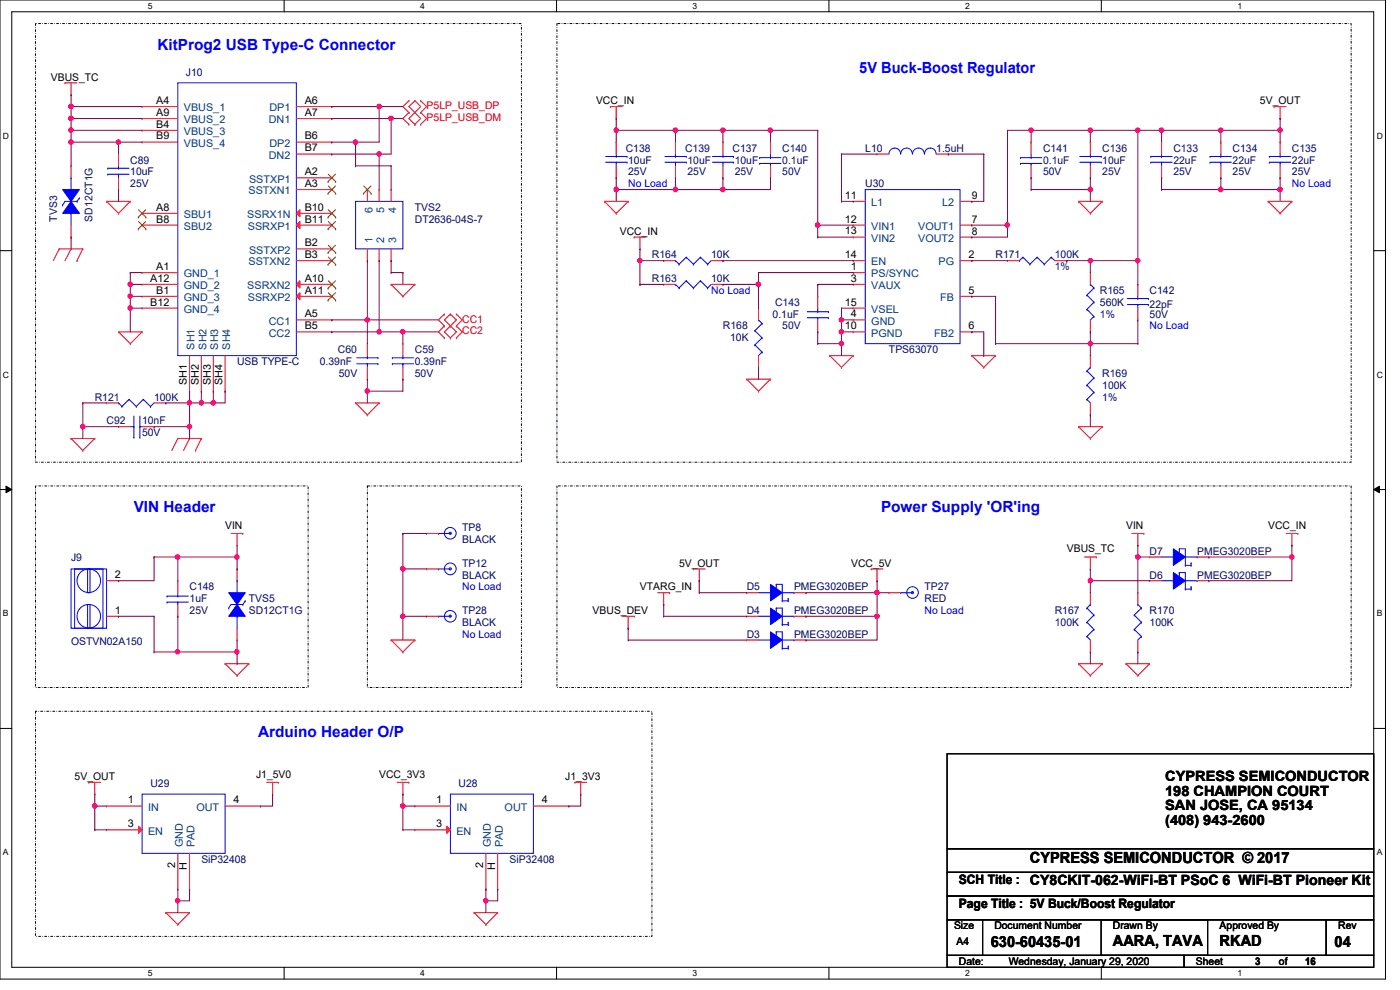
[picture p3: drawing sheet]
<svg xmlns="http://www.w3.org/2000/svg" width="297mm" height="210mm" viewBox="0 0 297 210" stroke-linecap="round" stroke-linejoin="round" font-family="sans-serif">
<defs><g id="words">
<g font-size="3.3" fill="#00f">
<text x="33.4" y="10.5">KitProg2 USB Type-C Connector</text>
<text x="182.3" y="15.6">5V Buck-Boost Regulator</text>
<text x="28.4" y="108.6">VIN Header</text>
<text x="186.9" y="108.6">Power Supply 'OR'ing</text>
<text x="54.7" y="156.4">Arduino Header O/P</text>
</g>
<g font-size="3.3">
<text x="218.5" y="183">CYPRESS SEMICONDUCTOR © 2017</text>
<text x="210.2" y="200.9">630-60435-01</text>
<text x="236.1" y="200.6">AARA, TAVA</text>
<text x="258.7" y="200.6">RKAD</text>
<text x="283.1" y="200.9">04</text>
</g>
<g font-size="3">
<text x="247.2" y="165.7">CYPRESS SEMICONDUCTOR</text>
<text x="247.2" y="168.8">198 CHAMPION COURT</text>
<text x="247.2" y="171.9">SAN JOSE, CA 95134</text>
<text x="247.2" y="175">(408) 943-2600</text>
</g>
<g font-size="2.8">
<text x="203.4" y="187.6">SCH Title : CY8CKIT-062-WiFi-BT PSoC 6 WiFi-BT Pioneer Kit</text>
<text x="203.4" y="192.7">Page Title : 5V Buck/Boost Regulator</text>
</g>
<g font-size="2.2">
<text x="10.8" y="17.1">VBUS_TC</text>
<text x="33.1" y="22.1">A4</text>
<text x="64.6" y="22.1">A6</text>
<text x="126.4" y="22.1">VCC_IN</text>
<text x="267.3" y="22.1">5V_OUT</text>
<text x="33.1" y="24.6">A9</text>
<text x="33.1" y="27.1">B4</text>
<text x="33.1" y="29.6">B9</text>
<text x="64.6" y="24.6">A7</text>
<text x="64.6" y="29.6">B6</text>
<text x="64.6" y="32.1">B7</text>
<text x="64.6" y="37.2">A2</text>
<text x="64.6" y="39.7">A3</text>
<text x="33.1" y="44.7">A8</text>
<text x="33.1" y="47.2">B8</text>
<text x="64.6" y="44.7">B10</text>
<text x="64.6" y="47.2">B11</text>
<text x="179.2" y="42.2">11</text>
<text x="179.2" y="47.2">12</text>
<text x="206.2" y="47.3">7</text>
<text x="206.2" y="42.2">9</text>
<text x="64.6" y="52.2">B2</text>
<text x="131.5" y="49.8">VCC_IN</text>
<text x="179.2" y="49.7">13</text>
<text x="206.2" y="49.8">8</text>
<text x="31.9" y="59.8">A12</text>
<text x="33.1" y="57.3">A1</text>
<text x="64.6" y="59.8">A10</text>
<text x="64.6" y="54.7">B3</text>
<text x="179.2" y="54.7">14</text>
<text x="180.5" y="57.3">1</text>
<text x="180.5" y="59.8">3</text>
<text x="205.4" y="54.7">2</text>
<text x="31.9" y="64.8">B12</text>
<text x="33.1" y="62.3">B1</text>
<text x="64.6" y="62.3">A11</text>
<text x="179.2" y="64.8">15</text>
<text x="205.4" y="62.3">5</text>
<text x="64.6" y="67.3">A5</text>
<text x="64.6" y="69.8">B5</text>
<text x="179.2" y="69.8">10</text>
<text x="180.5" y="67.3">4</text>
<text x="205.4" y="69.8">6</text>
<text x="39.7" y="81.7" transform="rotate(-90 39.7 81.7)">SH1</text>
<text x="42.2" y="81.7" transform="rotate(-90 42.2 81.7)">SH2</text>
<text x="44.7" y="81.7" transform="rotate(-90 44.7 81.7)">SH3</text>
<text x="47.2" y="81.7" transform="rotate(-90 47.2 81.7)">SH4</text>
<text x="47.8" y="112.1">VIN</text>
<text x="238.9" y="112.1">VIN</text>
<text x="269" y="112.1">VCC_IN</text>
<text x="226.3" y="117.2">VBUS_TC</text>
<text x="24.4" y="122.6">2</text>
<text x="135.8" y="125.2">VTARG_IN</text>
<text x="144.1" y="120.2">5V_OUT</text>
<text x="180.6" y="120.2">VCC_5V</text>
<text x="24.4" y="130.2">1</text>
<text x="125.7" y="130.3">VBUS_DEV</text>
<text x="15.8" y="165.5">5V_OUT</text>
<text x="54.3" y="165">J1_5V0</text>
<text x="80.4" y="165">VCC_3V3</text>
<text x="119.9" y="165.5">J1_3V3</text>
<text x="27.1" y="170.4">1</text>
<text x="49.5" y="170.4">4</text>
<text x="92.5" y="170.4">1</text>
<text x="114.9" y="170.4">4</text>
<text x="27.1" y="175.5">3</text>
<text x="92.5" y="175.5">3</text>
<text x="37.2" y="184.1" transform="rotate(-90 37.2 184.1)">2</text>
<text x="39.7" y="184.4" transform="rotate(-90 39.7 184.4)">H</text>
<text x="102.5" y="184.1" transform="rotate(-90 102.5 184.1)">2</text>
<text x="105" y="184.4" transform="rotate(-90 105 184.4)">H</text>
<text x="202.4" y="197.1">Size</text>
<text x="210.9" y="197.1">Document Number</text>
<text x="236.1" y="197.1">Drawn By</text>
<text x="258.7" y="197.1">Approved By</text>
<text x="283.9" y="197.1">Rev</text>
<text x="202.9" y="200.4">A4</text>
<text x="203.4" y="204.7">Date:</text>
<text x="214" y="204.7">Wednesday, January 29, 2020</text>
<text x="253.7" y="204.7">Sheet</text>
<text x="266.3" y="204.7">3</text>
<text x="271.3" y="204.7">of</text>
<text x="276.9" y="204.7">16</text>
</g>
<g font-size="2.2" fill="#000080">
<text x="39.5" y="16.1">J10</text>
<text x="27.6" y="34.7">C89</text>
<text x="132.8" y="32.2">C138</text>
<text x="133.3" y="34.7">10uF</text>
<text x="145.3" y="32.2">C139</text>
<text x="145.8" y="34.7">10uF</text>
<text x="155.4" y="32.2">C137</text>
<text x="155.9" y="34.7">10uF</text>
<text x="165.9" y="32.2">C140</text>
<text x="165.9" y="34.7">0.1uF</text>
<text x="183.6" y="32.2">L10</text>
<text x="198.6" y="32.2">1.5uH</text>
<text x="221.3" y="32.2">C141</text>
<text x="221.3" y="34.7">0.1uF</text>
<text x="233.8" y="32.2">C136</text>
<text x="233.8" y="34.7">10uF</text>
<text x="248.9" y="32.2">C133</text>
<text x="248.9" y="34.7">22uF</text>
<text x="261.5" y="32.2">C134</text>
<text x="261.5" y="34.7">22uF</text>
<text x="274.1" y="32.2">C135</text>
<text x="274.1" y="34.7">22uF</text>
<text x="27.6" y="37.2">10uF</text>
<text x="27.6" y="39.8">25V</text>
<text x="133.3" y="37.2">25V</text>
<text x="145.8" y="37.2">25V</text>
<text x="155.9" y="37.2">25V</text>
<text x="165.9" y="37.2">50V</text>
<text x="183.6" y="39.8">U30</text>
<text x="221.3" y="37.2">50V</text>
<text x="233.8" y="37.2">25V</text>
<text x="248.9" y="37.2">25V</text>
<text x="261.5" y="37.2">25V</text>
<text x="274.1" y="37.2">25V</text>
<text x="12.1" y="47" transform="rotate(-90 12.1 47)">TVS3</text>
<text x="19.6" y="47" transform="rotate(-90 19.6 47)">SD12CT1G</text>
<text x="88" y="44.7">TVS2</text>
<text x="88" y="47.3">DT2636-04S-7</text>
<text x="138.3" y="54.8">R164</text>
<text x="138.3" y="59.9">R163</text>
<text x="150.9" y="54.8">10K</text>
<text x="150.9" y="59.9">10K</text>
<text x="211.2" y="54.8">R171</text>
<text x="223.8" y="54.8">100K</text>
<text x="223.8" y="57.3">1%</text>
<text x="164.4" y="64.9">C143</text>
<text x="233.3" y="62.4">R165</text>
<text x="233.3" y="64.9">560K</text>
<text x="243.9" y="62.4">C142</text>
<text x="243.9" y="65.4">22pF</text>
<text x="153.4" y="69.9">R168</text>
<text x="163.9" y="67.4">0.1uF</text>
<text x="165.9" y="69.9">50V</text>
<text x="233.3" y="67.4">1%</text>
<text x="243.9" y="67.4">50V</text>
<text x="50.3" y="77.5">USB TYPE-C</text>
<text x="67.9" y="77.5">0.39nF</text>
<text x="71.7" y="74.9">C60</text>
<text x="88" y="74.9">C59</text>
<text x="88" y="77.5">0.39nF</text>
<text x="154.9" y="72.4">10K</text>
<text x="188.6" y="74.9">TPS63070</text>
<text x="71.9" y="80">50V</text>
<text x="88" y="80">50V</text>
<text x="233.8" y="80">R169</text>
<text x="233.8" y="82.5">100K</text>
<text x="20.1" y="85">R121</text>
<text x="32.7" y="85">100K</text>
<text x="233.8" y="85">1%</text>
<text x="22.6" y="90">C92</text>
<text x="30.1" y="90">10nF</text>
<text x="30.1" y="92.5">50V</text>
<text x="98" y="112.6">TP8</text>
<text x="15.1" y="119">J9</text>
<text x="98" y="115.2">BLACK</text>
<text x="243.9" y="117.7">D7</text>
<text x="254" y="117.7">PMEG3020BEP</text>
<text x="40.2" y="125.2">C148</text>
<text x="98" y="120.2">TP12</text>
<text x="98" y="122.7">BLACK</text>
<text x="158.4" y="125.2">D5</text>
<text x="168.4" y="125.2">PMEG3020BEP</text>
<text x="196.1" y="125.2">TP27</text>
<text x="243.9" y="122.7">D6</text>
<text x="254" y="122.7">PMEG3020BEP</text>
<text x="40.2" y="127.8">1uF</text>
<text x="40.2" y="130.3">25V</text>
<text x="52.8" y="127.8">TVS5</text>
<text x="52.8" y="130.3">SD12CT1G</text>
<text x="98" y="130.3">TP28</text>
<text x="158.4" y="130.3">D4</text>
<text x="168.4" y="130.3">PMEG3020BEP</text>
<text x="196.1" y="127.8">RED</text>
<text x="223.8" y="130.3">R167</text>
<text x="243.9" y="130.3">R170</text>
<text x="15.1" y="136.8">OSTVN02A150</text>
<text x="98" y="132.8">BLACK</text>
<text x="158.4" y="135.3">D3</text>
<text x="168.4" y="135.3">PMEG3020BEP</text>
<text x="223.8" y="132.8">100K</text>
<text x="243.9" y="132.8">100K</text>
<text x="31.9" y="167">U29</text>
<text x="97.3" y="167">U28</text>
<text x="42.7" y="183">SiP32408</text>
<text x="108.1" y="183">SiP32408</text>
</g>
<g font-size="2.2" fill="#004080">
<text x="39" y="23.6">VBUS_1</text>
<text x="57.1" y="23.6">DP1</text>
<text x="39" y="26.2">VBUS_2</text>
<text x="39" y="28.7">VBUS_3</text>
<text x="57" y="26.2">DN1</text>
<text x="39" y="31.2">VBUS_4</text>
<text x="57" y="33.7">DN2</text>
<text x="57.1" y="31.2">DP2</text>
<text x="52.7" y="41.2">SSTXN1</text>
<text x="52.8" y="38.7">SSTXP1</text>
<text x="39" y="46.3">SBU1</text>
<text x="52.5" y="46.3">SSRX1N</text>
<text x="79" y="45.3" transform="rotate(-90 79 45.3)">6</text>
<text x="81.5" y="45.3" transform="rotate(-90 81.5 45.3)">5</text>
<text x="84" y="45.3" transform="rotate(-90 84 45.3)">4</text>
<text x="184.8" y="43.7">L1</text>
<text x="199.9" y="43.7">L2</text>
<text x="39" y="48.8">SBU2</text>
<text x="52.6" y="48.8">SSRXP1</text>
<text x="52.8" y="53.8">SSTXP2</text>
<text x="79" y="51.5" transform="rotate(-90 79 51.5)">1</text>
<text x="81.5" y="51.5" transform="rotate(-90 81.5 51.5)">2</text>
<text x="84" y="51.5" transform="rotate(-90 84 51.5)">3</text>
<text x="184.8" y="48.8">VIN1</text>
<text x="184.8" y="51.3">VIN2</text>
<text x="194.8" y="48.8">VOUT1</text>
<text x="194.8" y="51.3">VOUT2</text>
<text x="39" y="58.8">GND_1</text>
<text x="52.7" y="56.3">SSTXN2</text>
<text x="184.8" y="56.3">EN</text>
<text x="184.8" y="58.8">PS/SYNC</text>
<text x="199.1" y="56.3">PG</text>
<text x="39" y="61.3">GND_2</text>
<text x="39" y="63.9">GND_3</text>
<text x="52.5" y="61.3">SSRXN2</text>
<text x="52.6" y="63.9">SSRXP2</text>
<text x="184.8" y="61.3">VAUX</text>
<text x="199.5" y="63.9">FB</text>
<text x="39" y="66.4">GND_4</text>
<text x="57" y="68.9">CC1</text>
<text x="57" y="71.4">CC2</text>
<text x="184.8" y="71.4">PGND</text>
<text x="184.8" y="68.9">GND</text>
<text x="184.8" y="66.4">VSEL</text>
<text x="198.2" y="71.4">FB2</text>
<text x="41.3" y="74.2" transform="rotate(-90 41.3 74.2)">SH1</text>
<text x="43.8" y="74.2" transform="rotate(-90 43.8 74.2)">SH2</text>
<text x="46.3" y="74.2" transform="rotate(-90 46.3 74.2)">SH3</text>
<text x="48.8" y="74.2" transform="rotate(-90 48.8 74.2)">SH4</text>
<text x="31.4" y="172">IN</text>
<text x="41.7" y="172">OUT</text>
<text x="96.8" y="172">IN</text>
<text x="107.1" y="172">OUT</text>
<text x="31.4" y="177">EN</text>
<text x="38.8" y="179.7" transform="rotate(-90 38.8 179.7)">GND</text>
<text x="41.3" y="179.7" transform="rotate(-90 41.3 179.7)">PAD</text>
<text x="96.8" y="177">EN</text>
<text x="104.1" y="179.7" transform="rotate(-90 104.1 179.7)">GND</text>
<text x="106.6" y="179.7" transform="rotate(-90 106.6 179.7)">PAD</text>
</g>
<g font-size="2.2" fill="#f00">
<text x="90.5" y="23.2">P5LP_USB_DP</text>
<text x="90.5" y="25.7">P5LP_USB_DM</text>
<text x="98" y="68.4">CC1</text>
<text x="98" y="70.9">CC2</text>
</g>
<g font-size="2.2" fill="#00f">
<text x="133.3" y="39.8">No Load</text>
<text x="274.1" y="39.8">No Load</text>
<text x="150.9" y="62.4">No Load</text>
<text x="243.9" y="69.9">No Load</text>
<text x="98" y="125.2">No Load</text>
<text x="196.1" y="130.3">No Load</text>
<text x="98" y="135.3">No Load</text>
</g>
<g font-size="1.8">
<text x="31.4" y="1.9">5</text>
<text x="89.2" y="1.9">4</text>
<text x="146.9" y="1.9">3</text>
<text x="204.7" y="1.9">2</text>
<text x="262.5" y="1.9">1</text>
<text x=".6" y="29.4">D</text>
<text x="292.1" y="29.4">D</text>
<text x=".6" y="80.1">C</text>
<text x="292.1" y="80.1">C</text>
<text x=".6" y="130.8">B</text>
<text x="292.1" y="130.8">B</text>
<text x=".6" y="181.4">A</text>
<text x="292.1" y="181.4">A</text>
<text x="31.4" y="207.1">5</text>
<text x="89.2" y="207.1">4</text>
<text x="146.9" y="207.1">3</text>
<text x="204.7" y="207.1">2</text>
<text x="262.5" y="207.1">1</text>
</g>
</g></defs>
<path d="M0 0h293.9v207.7h-293.9zM2.5 2.5h288.9v202.7h-288.9z" fill="none" stroke="#000" stroke-width=".21"/>
<g fill="#fff">
<path d="M31.4 .3h.9v1.9h-.9z"/>
<path d="M31.4 205.4h.9v2h-.9z"/>
</g>
<path d="M60.3 0v2.5M60.3 205.2v2.5" fill="none" stroke="#000" stroke-width=".21"/>
<g fill="#fff">
<path d="M89.2 .3h.9v1.9h-.9z"/>
<path d="M89.2 205.4h.9v2h-.9z"/>
</g>
<path d="M118.1 0v2.5M118.1 205.2v2.5" fill="none" stroke="#000" stroke-width=".21"/>
<g fill="#fff">
<path d="M146.9 .3h1v1.9h-1z"/>
<path d="M146.9 205.4h1v2h-1z"/>
</g>
<path d="M175.9 0v2.5M175.9 205.2v2.5" fill="none" stroke="#000" stroke-width=".21"/>
<g fill="#fff">
<path d="M204.7 .3h1v1.9h-1z"/>
<path d="M204.7 205.4h1v2h-1z"/>
</g>
<path d="M233.6 0v2.5M233.6 205.2v2.5" fill="none" stroke="#000" stroke-width=".21"/>
<g fill="#fff">
<path d="M262.5 .3h1v1.9h-1z"/>
<path d="M262.5 205.4h1v2h-1z"/>
<path d="M.6 27.8h1.3v2h-1.3z"/>
<path d="M292.1 27.8h1.2v2h-1.2z"/>
<path d="M.6 78.5h1.3v2h-1.3z"/>
<path d="M292.1 78.5h1.2v2h-1.2z"/>
</g>
<path d="M0 53.2h2.5M291.4 53.2h2.5" fill="none" stroke="#000" stroke-width=".21"/>
<g fill="#fff">
<path d="M.6 129.2h1.2v1.9h-1.2z"/>
<path d="M292.1 129.2h1.1v1.9h-1.1z"/>
</g>
<path d="M0 103.8h2.5M1.3 103.1l1.2 .7-1.2 .7zM291.4 103.8l1.3-.7v1.4zM291.4 103.8h2.5" fill="none" stroke="#000" stroke-width=".21"/>
<path d="M1.3 103.1l1.2 .7-1.2 .7zM291.4 103.8l1.3-.7v1.4z" fill="#000"/>
<g fill="#fff">
<path d="M.6 179.8h1.2v2h-1.2z"/>
<path d="M292.1 179.8h1.1v2h-1.1z"/>
</g>
<path d="M0 154.5h2.5M200.9 159.9h90.5v20.1h-90.5zM291.4 154.5h2.5M200.9 180h90.5v5h-90.5zM200.9 185h90.5v5.1h-90.5zM200.9 195.1h7.5v7.5h-7.5zM200.9 190.1h90.5v5h-90.5zM208.4 195.1h72.9v7.5h-72.9zM233.6 195.1h22.6v7.5h-22.6zM281.3 195.1h10.1v7.5h-10.1zM200.9 202.6h50.3v2.6h-50.3zM251.2 202.6h40.2v2.6h-40.2z" fill="none" stroke="#000" stroke-width=".21"/>
<path d="M7.5 5h103.1v93h-103.1zM118.2 5h168.4v93h-168.4zM7.5 103.1h57.9v42.7h-57.9zM77.9 103.1h32.7v42.7h-32.7zM118.2 103.1h168.4v42.7h-168.4zM7.5 150.9h130.8v47.7h-130.8z" fill="none" stroke="#000" stroke-width=".21" stroke-dasharray=".4 .4 0 .4"/>
<g fill="none" stroke="#f00" stroke-width=".21">
<path d="M13.8 17.6h.1M13.8 17.6h2.5M15.1 17.6v2.5M15.1 20.1h.1M25.1 32.7h.1M25.1 32.7v2.5M25.1 37.7v2.5M86.7 23.9h.1M86.7 26.4h.1M86.7 21.4h.1M86.7 23.9l-1.2 1.2 1.2 1.3M86.7 21.4l-1.2 1.2 1.2 1.3"/>
<path d="M88 26.4h.1M88 23.9h.1M88 21.4h.1M88 23.9l-1.3 1.2 1.3 1.3M88 23.9l1.2 1.2-1.2 1.3M88 21.4l-1.3 1.2 1.3 1.3M88 21.4l1.2 1.2-1.2 1.3M89.2 23.9h.1M89.2 26.4h.1M89.2 21.4h.1M89.2 21.4l1.3 1.2-1.3 1.3M89.2 23.9l1.3 1.2-1.3 1.3"/>
<path d="M129.5 22.6h.1M129.5 22.6h2.5M130.7 25.1h.1M130.7 30.1h.1M130.7 37.7h.1M130.7 22.6v2.5M130.7 30.1v2.6M130.7 35.2v2.5M143.3 30.1h.1M143.3 37.7h.1M143.3 30.1v2.6M143.3 35.2v2.5"/>
<path d="M270.3 22.6h.1M270.3 22.6h2.5M271.6 25.1h.1M271.6 22.6v2.5M12.6 52.8h.1M12.6 52.8l-1.3 2.5M12.6 52.8h5M15.1 52.8h.1M15.1 52.8l-1.3 2.5M16.3 55.3h.1M17.6 52.8h.1M17.6 52.8l-1.3 2.5"/>
<path d="M22.6 42.7h.1M22.6 42.7h5M22.6 42.7l2.5 2.6M25.1 45.3h.1M25.1 40.2h.1M27.6 42.7h.1M27.6 42.7l-2.5 2.6M128.2 42.7h.1M128.2 42.7h5.1M128.2 42.7l2.5 2.6M130.7 45.3h.1M133.3 42.7h.1"/>
<path d="M133.3 42.7l-2.6 2.6M134.5 50.3h.1M134.5 50.3h2.5M135.8 52.8h.1M135.8 50.3v2.5M181 42.7h.1M181 55.3h.1M181 57.8h.1M181 47.8h.1M181 50.3h.1M181 42.7h2.6M181 50.3h2.6"/>
<path d="M181 47.8h2.6M181 55.3h2.6M181 57.8h2.6M203.7 42.7h2.5M203.7 50.3h2.5M203.7 47.8h2.5M203.7 55.3h2.5M206.2 47.8h.1M206.2 42.7h.1M206.2 50.3h.1M206.2 55.3h.1M228.8 42.7h.1"/>
<path d="M228.8 42.7h5M228.8 42.7l2.5 2.6M231.3 45.3h.1M233.8 42.7h.1M233.8 42.7l-2.5 2.6M269 42.7h.1M269 42.7h5.1M269 42.7l2.6 2.6M271.6 45.3h.1M274.1 42.7h.1M274.1 42.7l-2.5 2.6M25.1 70.4h.1"/>
<path d="M25.1 70.4h5M25.1 70.4l2.5 2.5M27.6 72.9h.1M30.1 70.4h.1M30.1 70.4l-2.5 2.5M83 60.3h.1M83 60.3h5M83 60.3l2.5 2.6M85.5 62.9h.1M85.5 72.9h.1M85.5 72.9v2.5M85.5 77.9v2.5"/>
<path d="M88 60.3h.1M88 60.3l-2.5 2.6M94.3 66.6h.1M94.3 69.1h.1M94.3 71.7h.1M94.3 66.6l-1.3 1.3 1.3 1.2M94.3 69.1l-1.3 1.3 1.3 1.3M95.5 69.1h.1M95.5 66.6h.1M95.5 71.7h.1M95.5 66.6l-1.2 1.3 2.5 2.5-1.3 1.3M95.5 66.6l1.3 1.3-2.5 2.5 1.2 1.3"/>
<path d="M96.8 66.6h.1M96.8 69.1h.1M96.8 71.7h.1M96.8 66.6l1.2 1.3-1.2 1.2M96.8 69.1l1.2 1.3-1.2 1.3M173.5 70.4h.1M173.5 62.9h.1M173.5 62.9v2.5M173.5 67.9v2.5M176 75.4h.1M176 75.4h5M176 75.4l2.5 2.5"/>
<path d="M178.5 77.9h.1M181 75.4h.1M181 70.4h.1M181 67.9h.1M181 65.4h.1M181 60.3h.1M181 60.3h2.6M181 70.4h2.6M181 75.4l-2.5 2.5M181 67.9h2.6M181 65.4h2.6M203.7 70.4h2.5"/>
<path d="M203.7 62.9h2.5M206.2 75.4h.1M206.2 62.9h.1M206.2 70.4h.1M206.2 75.4h5M206.2 75.4l2.5 2.5M208.7 77.9h.1M211.2 75.4h.1M211.2 75.4l-2.5 2.5M15.1 93h.1M15.1 93h5M15.1 93l2.5 2.5"/>
<path d="M17.6 95.5h.1M20.1 93h.1M20.1 93l-2.5 2.5M37.7 93h.1M37.7 93l-1.3 2.5M37.7 93h5M40.2 93h.1M40.2 93l-1.3 2.5M41.5 95.5h.1M42.7 93h.1M42.7 93l-1.2 2.5M75.4 85.5h.1"/>
<path d="M75.4 85.5h5M75.4 85.5l2.5 2.5M77.9 88h.1M80.4 85.5h.1M80.4 85.5l-2.5 2.5M85.5 80.4h.1M158.4 80.4h.1M158.4 80.4h5M158.4 80.4l2.5 2.6M160.9 83h.1M163.4 80.4h.1M163.4 80.4l-2.5 2.6"/>
<path d="M228.8 90.5h.1M228.8 90.5h5M228.8 90.5l2.5 2.5M231.3 93h.1M233.8 90.5h.1M233.8 90.5l-2.5 2.5M49 113.2h2.5M50.3 115.7h.1M50.3 113.2v2.5M51.5 113.2h.1M230.1 118.2h2.5M231.3 118.2v2.5"/>
<path d="M232.6 118.2h.1M240.1 113.2h2.6M241.4 115.7h.1M241.4 113.2v2.5M242.7 113.2h.1M272.8 113.2h2.5M274.1 115.7h.1M274.1 113.2v2.5M275.3 113.2h.1M83 135.8h.1M83 135.8h5M83 135.8l2.5 2.5"/>
<path d="M85.5 138.3h.1M88 135.8h.1M88 135.8l-2.5 2.5M132 130.7h2.5M133.3 133.3h.1M133.3 130.7v2.6M134.5 130.7h.1M139.5 125.7h2.6M140.8 128.2h.1M140.8 125.7v2.5M142.1 125.7h.1M147.1 120.7h.1"/>
<path d="M147.1 120.7h2.5M148.3 123.2h.1M148.3 120.7v2.5M184.8 120.7h.1M184.8 120.7h2.5M186.1 123.2h.1M186.1 120.7v2.5M231.3 120.7h.1M47.8 140.8h.1M47.8 140.8h5M47.8 140.8l2.5 2.5M50.3 143.3h.1"/>
<path d="M52.8 140.8h.1M52.8 140.8l-2.5 2.5M228.8 140.8h.1M228.8 140.8h5M228.8 140.8l2.5 2.5M231.3 143.3h.1M233.8 140.8h.1M233.8 140.8l-2.5 2.5M238.9 140.8h.1M238.9 140.8h5M238.9 140.8l2.5 2.5M241.4 143.3h.1"/>
<path d="M243.9 140.8h.1M243.9 140.8l-2.5 2.5M18.8 165.9h.1M18.8 165.9h2.6M20.1 168.4h.1M20.1 165.9v2.5M56.6 165.9h2.5M57.8 168.4h.1M57.8 165.9v2.5M59.1 165.9h.1M84.2 165.9h2.5M85.5 168.4h.1"/>
<path d="M85.5 165.9v2.5M86.7 165.9h.1M122 165.9h.1M122 165.9h2.5M123.2 168.4h.1M123.2 165.9v2.5M35.2 193.6h.1M35.2 193.6h5M35.2 193.6l2.5 2.5M37.7 196.1h.1M40.2 193.6h.1M40.2 193.6l-2.5 2.5"/>
<path d="M100.6 193.6h.1M100.6 193.6h5M100.6 193.6l2.5 2.5M103.1 196.1h.1M105.6 193.6h.1M105.6 193.6l-2.5 2.5"/>
</g>
<g fill="none" stroke="#00f" stroke-width=".21">
<path d="M15.1 37.7h.1M15.1 37.7v2.5M22.9 37h.1M22.9 35.7h.1M22.9 37h4.5M22.9 35.7h4.5M25.1 35.7h.1M25.1 37h.1M25.1 35.2v.5M25.1 37v.7M128.5 34.4h4.5M128.5 33.2h4.5"/>
<path d="M130.7 33.2h.1M130.7 34.4h.1M130.7 32.7v.5M130.7 34.4v.8M133 34.4h.1M133 33.2h.1M141.1 34.4h4.5M141.1 33.2h4.5M143.3 33.2h.1M143.3 34.4h.1M143.3 32.7v.5M143.3 34.4v.8"/>
<path d="M145.6 34.4h.1M145.6 33.2h.1M13.8 42.7h2.5M15.1 45.3h.1M15.1 45.3v2.5M16.3 42.7h.1M183.6 40.2h20.1v32.7h-20.1zM83.2 77.2h.1M83.2 75.9h.1M83.2 77.2h4.6M83.2 75.9h4.6M85.5 75.9h.1"/>
<path d="M85.5 77.2h.1M85.5 75.4v.5M85.5 77.2v.7M171.2 66.1h4.6M171.2 67.4h4.6M173.5 67.4h.1M173.5 66.1h.1M173.5 65.4v.7M173.5 67.4v.5M175.8 66.1h.1M175.8 67.4h.1"/>
</g>
<path d="M15.1 42.7l1.7 2.6h-3.5z" fill-rule="evenodd" fill="#00f"/>
<path d="M13.3 43.5h.1M13.8 42.7l-.5 .8M15.1 42.7l1.7 2.6h-3.5zM16.8 42h.1M16.8 42l-.5 .7" fill="none" stroke="#00f" stroke-width=".21"/>
<path d="M13.3 40.2h3.5l-1.7 2.5z" fill-rule="evenodd" fill="#00f"/>
<path d="M13.3 40.2h3.5l-1.7 2.5zM160.9 125.7h2.5M163.4 125.7h.1M164.7 124h.1M164.7 124h1.2v3.5M165.9 127.5h.1M165.9 125.7h2.5M165.9 127.5h1.3M167.2 127.5h.1M168.4 125.7h.1" fill="none" stroke="#00f" stroke-width=".21"/>
<path d="M15.1 35.2h.1M15.1 35.2v2.5M15.1 50.3h.1M15.1 47.8v2.5" fill="none" stroke="#f00" stroke-width=".21"/>
<path d="M163.4 124l2.5 1.7-2.5 1.8z" fill-rule="evenodd" fill="#00f"/>
<g fill="none" stroke="#00f" stroke-width=".21">
<path d="M151.1 34.4h4.5M151.1 33.2h4.5M153.4 33.2h.1M153.4 34.4h.1M153.4 32.7v.5M153.4 34.4v.8M155.6 34.4h.1M155.6 33.2h.1M160.9 130.7h2.5M163.4 124l2.5 1.7-2.5 1.8zM163.4 130.7h.1M164.7 124.5h.1"/>
<path d="M164.7 129h.1M164.7 124v.5M164.7 129h1.2v3.5M165.9 132.5h.1M165.9 130.7h2.5M165.9 132.5h1.3M167.2 127h.1M167.2 132.5h.1M167.2 127v.5M168.4 130.7h.1"/>
</g>
<path d="M153.4 30.1h.1M153.4 37.7h.1M153.4 30.1v2.6M153.4 35.2v2.5M158.4 125.7h.1M158.4 125.7h2.5M168.4 125.7h2.6M171 125.7h.1" fill="none" stroke="#f00" stroke-width=".21"/>
<path d="M163.4 129l2.5 1.7-2.5 1.8z" fill-rule="evenodd" fill="#00f"/>
<g fill="none" stroke="#00f" stroke-width=".21">
<path d="M75.4 42.7h10.1v10.1h-10.1zM143.3 55.3h.1M143.3 55.3l.8 .7M144.1 56h.1M145.6 54.6h.1M145.6 54.6l1.5 1.4M145.6 54.6l-1.5 1.4M147.1 56h.1M148.6 54.6h.1M148.6 54.6l1.5 1.4M148.6 54.6l-1.5 1.4M150.1 56h.1"/>
<path d="M150.9 55.3l-.8 .7M163.4 129l2.5 1.7-2.5 1.8zM164.7 129.5h.1M164.7 129v.5M167.2 132h.1M167.2 132v.5M191.1 125.7h.1M191.1 125.7h2.5M193.4 125.5h.3v.4h-.3zM246.4 123.2h2.5M248.9 123.2h.1M250.2 121.5h.1"/>
<path d="M250.2 121.5h1.3v3.5M251.5 125h.1M251.5 123.2h2.5M251.5 125h1.2M252.7 125h.1M254 123.2h.1"/>
<circle cx="193.6" cy="125.7" r="1.23"/>
</g>
<g fill="none" stroke="#f00" stroke-width=".21">
<path d="M77.9 55.3h.1M77.9 40.2h.1M77.9 40.2v2.5M77.9 52.8v2.5M80.4 55.3h.1M80.4 40.2h.1M80.4 40.2v2.5M80.4 52.8v2.5M83 55.3h.1M83 40.2h.1M83 40.2v2.5M83 52.8v2.5"/>
<path d="M140.8 55.3h.1M140.8 55.3h2.5M150.9 55.3h2.5M153.4 55.3h.1M158.4 130.7h.1M158.4 130.7h2.5M168.4 130.7h2.6M171 130.7h.1M188.6 125.7h.1M188.6 125.7h2.5"/>
</g>
<path d="M77.2 39.5l1.5 1.5M78.7 39.5l-1.6 1.5M77.1 41h.1M78.7 41h.1" fill="none" stroke="#804000" stroke-width=".21"/>
<path d="M248.9 121.5l2.6 1.7-2.6 1.8z" fill-rule="evenodd" fill="#00f"/>
<g fill="none" stroke="#00f" stroke-width=".21">
<path d="M188.6 32.7a1.23 1.23 0 0 1 1.2-1.3 1.23 1.23 0 0 1 1.3 1.3M191.1 32.7a1.23 1.23 0 0 1 1.2-1.3 1.23 1.23 0 0 1 1.2 1.3M193.6 32.7a1.25 1.25 0 0 1 1.2-1.3 1.25 1.25 0 0 1 1.3 1.3M196.1 32.7a1.23 1.23 0 0 1 1.3-1.3 1.23 1.23 0 0 1 1.2 1.3M229.1 34.4h4.5M229.1 33.2h4.5M231.3 33.2h.1M231.3 34.4h.1M231.3 32.7v.5M231.3 34.4v.8M233.6 34.4h.1M233.6 33.2h.1"/>
<path d="M75.7 77.2h4.5M75.7 75.9h4.5M77.9 75.9h.1M77.9 77.2h.1M77.9 75.4v.5M77.9 77.2v.7M80.2 77.2h.1M80.2 75.9h.1M248.9 121.5l2.6 1.7-2.6 1.8zM250.2 122h.1M250.2 121.5v.5M252.7 124.5h.1"/>
<path d="M252.7 124.5v.5M95.5 168.4h17.7v12.6h-17.7z"/>
</g>
<g fill="none" stroke="#f00" stroke-width=".21">
<path d="M186.1 32.7h.1M186.1 32.7h2.5M198.6 32.7h2.6M201.2 32.7h.1M231.3 30.1h.1M231.3 37.7h.1M231.3 30.1v2.6M231.3 35.2v2.5M77.9 72.9h.1M77.9 72.9v2.5M77.9 77.9v2.5M77.9 80.4h.1"/>
<path d="M243.9 123.2h.1M243.9 123.2h2.5M254 123.2h2.5M256.5 123.2h.1M88 171h.1M88 171h7.5M113.2 171h7.5M120.7 171h.1M103.1 188.6h.1M103.1 181v7.6"/>
</g>
<path d="M94.8 175.3l.7 .7-.7 .8z" fill="#f00"/>
<path d="M213.7 55.3h.1M213.7 55.3h2.5M223.8 55.3h2.5M226.3 55.3h.1M88 176h.1M88 176h7.5M94.8 175.3l.7 .7-.7 .8zM105.6 188.6h.1M105.6 181v7.6" fill="none" stroke="#f00" stroke-width=".21"/>
<g fill="none" stroke="#00f" stroke-width=".21">
<path d="M216.2 55.3h.1M217 54.6h.1M217 54.6l1.5 1.4M217 54.6l-.8 .7M218.5 56h.1M220 54.6h.1M220 54.6l1.5 1.4M220 54.6l-1.5 1.4M221.5 56h.1M223 54.6h.1M223 54.6l.8 .7M223 54.6l-1.5 1.4"/>
<path d="M246.4 118.2h2.5M248.9 118.2h.1M250.2 116.4h.1M250.2 116.4h1.3v3.5M251.5 119.9h.1M251.5 118.2h2.5M251.5 119.9h1.2M252.7 119.9h.1M254 118.2h.1"/>
</g>
<path d="M248.9 116.4l2.6 1.8-2.6 1.7z" fill-rule="evenodd" fill="#00f"/>
<g fill="none" stroke="#00f" stroke-width=".21">
<path d="M244.1 34.4h.1M244.1 33.2h.1M244.1 34.4h4.6M244.1 33.2h4.6M246.4 33.2h.1M246.4 34.4h.1M246.4 32.7v.5M246.4 34.4v.8M230.6 78.7h.1M230.6 78.7l1.5 1.5M231.3 77.9h.1M231.3 77.9l-.7 .8"/>
<path d="M27.6 90.5h.8M28.4 92.8h.1M28.4 90.5h.1M28.4 88.3v4.5M29.7 90.5h.1M29.7 92.8h.1M29.7 90.5h.4M29.7 88.3v4.5M230.6 84.7h.1M230.6 81.7h.1M230.6 84.7l.7 .8M230.6 81.7l1.5 1.5"/>
<path d="M232.1 83.2h.1M232.1 80.2h.1M232.1 83.2l-1.5 1.5M232.1 80.2l-1.5 1.5M248.9 116.4l2.6 1.8-2.6 1.7zM250.2 116.9h.1M250.2 116.4v.5M252.7 119.4h.1M252.7 119.4v.5M49 128.2h2.5M50.3 130.7h.1M50.3 123.2h.1"/>
<path d="M50.3 123.2v2.5M50.3 130.7v2.6M51.5 128.2h.1"/>
</g>
<g fill="none" stroke="#f00" stroke-width=".21">
<path d="M246.4 30.1h.1M246.4 37.7h.1M246.4 30.1v2.6M246.4 35.2v2.5M231.3 75.4h.1M231.3 75.4v2.5M25.1 90.5h.1M25.1 90.5h2.5M30.1 90.5h2.6M32.7 90.5h.1M231.3 88h.1M231.3 85.5v2.5"/>
<path d="M243.9 118.2h.1M243.9 118.2h2.5M254 118.2h2.5M256.5 118.2h.1"/>
</g>
<path d="M50.3 128.2l1.7 2.5h-3.5z" fill-rule="evenodd" fill="#00f"/>
<path d="M48.5 129h.1M49 128.2l-.5 .8M50.3 128.2l1.7 2.5h-3.5zM52 127.5h.1M52 127.5l-.5 .7" fill="none" stroke="#00f" stroke-width=".21"/>
<path d="M48.5 125.7h3.5l-1.7 2.5z" fill-rule="evenodd" fill="#00f"/>
<path d="M48.5 125.7h3.5l-1.7 2.5zM160.9 135.8h2.5M163.4 135.8h.1M164.7 134h.1M164.7 134h1.2v3.5M165.9 137.5h.1M165.9 135.8h2.5M165.9 137.5h1.3M167.2 137.5h.1M168.4 135.8h.1" fill="none" stroke="#00f" stroke-width=".21"/>
<path d="M50.3 135.8h.1M50.3 120.7h.1M50.3 120.7v2.5M50.3 133.3v2.5" fill="none" stroke="#f00" stroke-width=".21"/>
<path d="M163.4 134l2.5 1.8-2.5 1.7z" fill-rule="evenodd" fill="#00f"/>
<g fill="none" stroke="#00f" stroke-width=".21">
<path d="M37.7 17.6h25.2v57.8h-25.2zM161.2 33.4h.1M161.2 34.7h.1M161.2 33.4h4.5M161.2 34.7h4.5M163.4 34.7h.1M163.4 33.4h.1M163.4 32.7v.7M163.4 34.7v.5M256.7 34.4h.1M256.7 33.2h.1M256.7 34.4h4.5"/>
<path d="M256.7 33.2h4.5M259 33.2h.1M259 34.4h.1M259 32.7v.5M259 34.4v.8M269.3 34.4h.1M269.3 33.2h.1M269.3 34.4h4.5M269.3 33.2h4.5M271.6 33.2h.1M271.6 34.4h.1M271.6 32.7v.5"/>
<path d="M271.6 34.4v.8M145.6 59.6h.1M145.6 59.6l1.5 1.5M145.6 59.6l-1.5 1.5M148.6 59.6h.1M148.6 59.6l1.5 1.5M148.6 59.6l-1.5 1.5M143.3 60.3h.1M143.3 60.3l.8 .8M144.1 61.1h.1M147.1 61.1h.1M150.1 61.1h.1"/>
<path d="M150.9 60.3l-.8 .8M160.1 73.2h.1M160.1 70.1h.1M160.1 73.2l1.6 1.5M160.1 70.1l1.6 1.6M160.9 67.9h.1M160.9 67.9l.8 .7M161.7 74.7h.1M161.7 71.7h.1M161.7 68.6h.1M161.7 74.7l-.8 .7M161.7 71.7l-1.6 1.5"/>
<path d="M161.7 68.6l-1.6 1.5M25.1 85.5h.1M25.1 85.5l.8 .7M25.9 86.2h.1M27.4 84.7h.1M27.4 84.7l1.5 1.5M27.4 84.7l-1.5 1.5M28.9 86.2h.1M30.4 84.7h.1M30.4 84.7l1.5 1.5M30.4 84.7l-1.5 1.5M31.9 86.2h.1"/>
<path d="M32.7 85.5l-.8 .7M15.1 120.7h7.5v12.6h-7.5zM15.8 120.7h6v12.6h-6zM18.6 128.2h.5v5.1h-.5zM18.6 120.7h.5v5h-.5zM35.4 126.4h.1M35.4 127.7h.1M35.4 126.4h4.6M35.4 127.7h4.6M37.7 127.7h.1M37.7 126.4h.1M37.7 125.7v.7"/>
<path d="M37.7 127.7v.5M93 130.7h.1M93 130.7h2.5M95.4 130.5h.3v.4h-.3zM163.4 134l2.5 1.8-2.5 1.7zM164.7 134.5h.1M164.7 134v.5M167.2 137h.1M167.2 137v.5M230.6 135h.1M230.6 132h.1M230.6 129h.1"/>
<path d="M230.6 135l.7 .8M230.6 132l1.5 1.5M230.6 129l1.5 1.5M231.3 128.2h.1M231.3 128.2l-.7 .8M232.1 133.5h.1M232.1 130.5h.1M232.1 133.5l-1.5 1.5M232.1 130.5l-1.5 1.5"/>
<circle cx="18.8" cy="130.7" r="2.5"/>
<circle cx="18.8" cy="123.2" r="2.5"/>
<circle cx="95.5" cy="130.7" r="1.24"/>
</g>
<g fill="none" stroke="#f00" stroke-width=".21">
<path d="M30.1 22.6h.1M30.1 25.1h.1M30.1 22.6h7.6M30.1 25.1h7.6M62.9 37.7h7.5M62.9 22.6h7.5M62.9 25.1h7.5M70.4 37.7h.1M70.4 22.6h.1M70.4 25.1h.1M163.4 37.7h.1M163.4 30.1h.1"/>
<path d="M163.4 30.1v2.6M163.4 35.2v2.5M259 30.1h.1M259 37.7h.1M259 30.1v2.6M259 35.2v2.5M271.6 30.1h.1M271.6 37.7h.1M271.6 30.1v2.6M271.6 35.2v2.5M30.1 57.8h.1M30.1 45.3h.1"/>
<path d="M30.1 57.8h7.6M30.1 45.3h7.6M62.9 40.2h7.5M70.4 40.2h.1M62.9 67.9h7.5M70.4 67.9h.1M140.8 60.3h.1M140.8 60.3h2.5M150.9 60.3h2.5M153.4 60.3h.1M160.9 77.9h.1M160.9 65.4h.1"/>
<path d="M160.9 65.4v2.5M160.9 75.4v2.5M22.6 85.5h.1M22.6 85.5h2.5M32.7 85.5h2.5M35.2 85.5h.1M22.6 130.7h2.5M22.6 123.2h2.5M25.1 130.7h.1M25.1 123.2h.1M37.7 130.7h.1M37.7 123.2h.1"/>
<path d="M37.7 123.2v2.5M37.7 128.2v2.5M90.5 130.7h.1M90.5 130.7h2.5M158.4 135.8h.1M158.4 135.8h2.5M168.4 135.8h2.6M171 135.8h.1M231.3 138.3h.1M231.3 125.7h.1M231.3 125.7v2.5M231.3 135.8v2.5"/>
</g>
<path d="M69.6 38.5h.1M69.6 37l1.6 1.5M69.6 39.5l1.6 1.5M71.2 37l-1.6 1.5M71.2 39.5l-1.6 1.5M71.2 38.5h.1M29.3 46.1h.1M29.4 44.5l1.5 1.6M30.9 44.5l-1.6 1.6M30.9 46.1h.1M69.6 41h.1M71.2 41h.1" fill="none" stroke="#804000" stroke-width=".21"/>
<path d="M62.9 60.3l.7-.7v1.5z" fill="#f00"/>
<path d="M62.9 60.3l.7-.7v1.5zM62.9 60.3h7.5M70.4 60.3h.1" fill="none" stroke="#f00" stroke-width=".21"/>
<path d="M69.6 59.6l1.6 1.5M71.2 59.6l-1.6 1.5M69.6 61.1h.1M71.2 61.1h.1" fill="none" stroke="#804000" stroke-width=".21"/>
<path d="M62.9 62.9l.7-.8v1.5z" fill="#f00"/>
<g fill="none" stroke="#f00" stroke-width=".21">
<path d="M30.1 27.6h.1M30.1 30.1h.1M30.1 27.6h7.6M30.1 30.1h7.6M62.9 30.1h7.5M62.9 32.7h7.5M70.4 30.1h.1M70.4 32.7h.1M30.1 47.8h.1M30.1 47.8h7.6M62.9 52.8h7.5M62.9 55.3h7.5"/>
<path d="M70.4 52.8h.1M70.4 55.3h.1M30.1 60.3h.1M30.1 62.9h.1M30.1 62.9h7.6M30.1 60.3h7.6M62.9 62.9l.7-.8v1.5zM62.9 62.9h7.5M62.9 70.4h7.5M70.4 62.9h.1M70.4 70.4h.1"/>
</g>
<g fill="none" stroke="#804000" stroke-width=".21">
<path d="M29.3 48.6h.1M29.4 47l1.5 1.6M30.9 47l-1.6 1.6M30.9 48.6h.1M69.6 53.6h.1M69.6 56.1h.1M69.6 52l1.6 1.6M69.6 54.5l1.6 1.6M71.2 52l-1.6 1.6M71.2 54.5l-1.6 1.6M71.2 53.6h.1M71.2 56.1h.1"/>
<path d="M69.6 63.7h.1M69.6 62.1l1.6 1.6M71.2 62.1l-1.6 1.6M71.2 63.7h.1"/>
</g>
<path d="M62.9 45.3l.7-.8v1.5z" fill="#f00"/>
<path d="M62.9 45.3l.7-.8v1.5zM62.9 45.3h7.5M70.4 45.3h.1" fill="none" stroke="#f00" stroke-width=".21"/>
<path d="M69.6 46.1h.1M69.6 44.5l1.6 1.6M71.2 44.5l-1.6 1.6M71.2 46.1h.1" fill="none" stroke="#804000" stroke-width=".21"/>
<path d="M62.9 47.8l.7-.8v1.5z" fill="#f00"/>
<g fill="none" stroke="#f00" stroke-width=".21">
<path d="M218.7 37.7h.1M218.7 30.1h.1M218.7 30.1v2.6M218.7 35.2v2.5M62.9 47.8l.7-.8v1.5zM62.9 47.8h7.5M70.4 47.8h.1M30.1 65.4h.1M30.1 65.4h7.6M40.2 75.4v7.6M42.7 75.4v7.6M45.3 75.4v7.6"/>
<path d="M47.8 75.4v7.6M241.4 60.3h.1M241.4 67.9h.1M241.4 60.3v2.6M241.4 65.4v2.5M40.2 83h.1M42.7 83h.1M45.3 83h.1M47.8 83h.1M241.4 138.3h.1M241.4 125.7h.1M241.4 125.7v2.5"/>
<path d="M241.4 135.8v2.5M22.6 171h.1M22.6 171h7.5M47.8 171h7.5M55.3 171h.1M37.7 188.6h.1M37.7 181v7.6"/>
</g>
<path d="M69.6 48.6h.1M69.6 47l1.6 1.6M71.2 47l-1.6 1.6M71.2 48.6h.1" fill="none" stroke="#804000" stroke-width=".21"/>
<g fill="none" stroke="#00f" stroke-width=".21">
<path d="M216.5 33.4h.1M216.5 34.7h.1M216.5 33.4h4.5M216.5 34.7h4.5M218.7 34.7h.1M218.7 33.4h.1M218.7 32.7v.7M218.7 34.7v.5M239.1 64.6h4.5M239.1 63.3h4.5M241.4 63.3h.1M241.4 64.6h.1"/>
<path d="M241.4 62.9v.4M241.4 64.6v.8M243.6 64.6h.1M243.6 63.3h.1M240.6 133.5h.1M240.6 130.5h.1M240.6 133.5l1.5 1.5M240.6 130.5l1.5 1.5M241.4 128.2h.1M241.4 128.2l.7 .8M242.1 135h.1M242.1 132h.1"/>
<path d="M242.1 129h.1M242.1 135l-.7 .8M242.1 132l-1.5 1.5M242.1 129l-1.5 1.5M30.1 168.4h17.7v12.6h-17.7z"/>
</g>
<path d="M29.4 175.3l.7 .7-.7 .8z" fill="#f00"/>
<g fill="none" stroke="#f00" stroke-width=".21">
<path d="M231.3 57.8h.1M231.3 57.8v2.5M231.3 70.4h.1M231.3 67.9v2.5M90.5 113.2h.1M90.5 113.2h2.5M90.5 120.7h.1M90.5 120.7h2.5M22.6 176h.1M22.6 176h7.5M29.4 175.3l.7 .7-.7 .8zM40.2 188.6h.1"/>
<path d="M40.2 181v7.6"/>
</g>
<g fill="none" stroke="#00f" stroke-width=".21">
<path d="M230.6 65.6h.1M230.6 62.6h.1M230.6 65.6l1.5 1.5M230.6 62.6l1.5 1.5M231.3 60.3h.1M231.3 60.3l.8 .8M232.1 67.1h.1M232.1 64.1h.1M232.1 61.1h.1M232.1 67.1l-.8 .8M232.1 64.1l-1.5 1.5M232.1 61.1l-1.5 1.5"/>
<path d="M93 113.2h.1M93 113.2h2.5M95.4 113h.3v.3h-.3zM93 120.7h.1M93 120.7h2.5M95.4 120.5h.3v.3h-.3z"/>
<circle cx="95.5" cy="113.1" r="1.24"/>
<circle cx="95.5" cy="120.7" r="1.25"/>
</g>
<path d="M80.4 32.7h.1M80.4 32.7v7.5M70.4 67.9h.1M70.4 67.9h7.5" fill="none" stroke="#800040" stroke-width=".21"/>
<circle cx="77.9" cy="67.9" r=".48" fill="#f0f"/>
<circle cx="77.9" cy="67.9" r=".48" fill="none" stroke="#f0f" stroke-width=".21"/>
<path d="M77.9 80.4h.1M77.9 80.4v2.6" fill="none" stroke="#800040" stroke-width=".21"/>
<circle cx="77.9" cy="82.9" r=".49" fill="#f0f"/>
<circle cx="77.9" cy="82.9" r=".49" fill="none" stroke="#f0f" stroke-width=".21"/>
<g fill="none" stroke="#800040" stroke-width=".21">
<path d="M15.1 30.1h.1M15.1 30.1v5.1M15.1 30.1h10M75.4 35.2h.1M75.4 30.1h.1M75.4 30.1h5M75.4 35.2h7.6M75.4 30.1v5.1M80.4 32.7h.1M83 25.1h.1M83 35.2h.1M83 25.1v7.6h-2.6"/>
<path d="M83 35.2v5M83 25.1h2.5M15.1 50.3h.1M15.1 50.3v2.5M85.5 80.4h.1M85.5 80.4v2.6"/>
</g>
<circle cx="75.4" cy="30.1" r=".47" fill="#f0f"/>
<circle cx="75.4" cy="30.1" r=".47" fill="none" stroke="#f0f" stroke-width=".21"/>
<path d="M27.6 57.8h.1M27.6 57.8h2.5M27.6 57.8v5.1M27.6 60.3h.1M27.6 60.3h2.5" fill="none" stroke="#800040" stroke-width=".21"/>
<circle cx="27.6" cy="62.8" r=".48" fill="#f0f"/>
<circle cx="27.6" cy="62.8" r=".48" fill="none" stroke="#f0f" stroke-width=".21"/>
<circle cx="27.6" cy="60.3" r=".49" fill="#f0f"/>
<circle cx="27.6" cy="60.3" r=".49" fill="none" stroke="#f0f" stroke-width=".21"/>
<path d="M27.6 62.9h.1M27.6 65.4h.1M27.6 62.9h2.5M27.6 62.9v2.5M27.6 65.4h2.5" fill="none" stroke="#800040" stroke-width=".21"/>
<circle cx="27.6" cy="65.3" r=".49" fill="#f0f"/>
<circle cx="27.6" cy="65.3" r=".49" fill="none" stroke="#f0f" stroke-width=".21"/>
<g fill="none" stroke="#800040" stroke-width=".21">
<path d="M15.1 27.6h.1M15.1 27.6h15M15.1 27.6v2.5M77.9 55.3h.1M77.9 55.3v12.6M83 55.3h.1M83 57.8h.1M83 55.3v2.5M83 57.8h2.5M85.5 57.8h.1M85.5 57.8v2.5M27.6 65.4h.1"/>
<path d="M27.6 65.4v5M85.5 70.4h.1M85.5 70.4h7.5M40.2 83h.1M40.2 85.5h.1M40.2 83v7.5"/>
</g>
<circle cx="15.1" cy="30.1" r=".48" fill="#f0f"/>
<circle cx="15.1" cy="30.1" r=".48" fill="none" stroke="#f0f" stroke-width=".21"/>
<circle cx="15" cy="27.6" r=".49" fill="#f0f"/>
<circle cx="15" cy="27.6" r=".49" fill="none" stroke="#f0f" stroke-width=".21"/>
<path d="M15.1 25.1h.1M15.1 22.6h.1M15.1 25.1h15M15.1 22.6v5M15.1 22.6h15" fill="none" stroke="#800040" stroke-width=".21"/>
<circle cx="15.1" cy="25.1" r=".48" fill="#f0f"/>
<circle cx="15.1" cy="25.1" r=".48" fill="none" stroke="#f0f" stroke-width=".21"/>
<path d="M70.4 22.6h.1M70.4 22.6h10" fill="none" stroke="#800040" stroke-width=".21"/>
<circle cx="80.4" cy="22.6" r=".48" fill="#f0f"/>
<circle cx="80.4" cy="22.6" r=".48" fill="none" stroke="#f0f" stroke-width=".21"/>
<path d="M70.4 25.1h.1M70.4 25.1h12.6" fill="none" stroke="#800040" stroke-width=".21"/>
<circle cx="83" cy="25.1" r=".48" fill="#f0f"/>
<circle cx="83" cy="25.1" r=".48" fill="none" stroke="#f0f" stroke-width=".21"/>
<path d="M70.4 30.1h.1M70.4 32.7h.1M70.4 30.1h5M70.4 32.7h10M80.4 22.6h.1M80.4 22.6v7.5M80.4 22.6h5.1" fill="none" stroke="#800040" stroke-width=".21"/>
<circle cx="80.4" cy="32.7" r=".48" fill="#f0f"/>
<circle cx="80.4" cy="32.7" r=".48" fill="none" stroke="#f0f" stroke-width=".21"/>
<path d="M15.1 20.1h.1M15.1 20.1v2.5" fill="none" stroke="#800040" stroke-width=".21"/>
<circle cx="15" cy="22.6" r=".49" fill="#f0f"/>
<circle cx="15" cy="22.6" r=".49" fill="none" stroke="#f0f" stroke-width=".21"/>
<g fill="none" stroke="#800040" stroke-width=".21">
<path d="M153.4 37.7h.1M153.4 27.6h.1M153.4 37.7v2.5M153.4 27.6h10M173.5 27.6h.1M173.5 27.6v22.7M153.4 55.3h.1M153.4 55.3h27.6M173.5 50.3h.1M173.5 47.8h.1M173.5 50.3h7.5M173.5 47.8h7.5"/>
<path d="M178.5 70.4h.1M178.5 70.4v2.5"/>
</g>
<circle cx="173.5" cy="47.7" r=".49" fill="#f0f"/>
<circle cx="173.5" cy="47.7" r=".49" fill="none" stroke="#f0f" stroke-width=".21"/>
<path d="M130.7 27.6h.1M130.7 27.6h22.7M143.3 27.6h.1" fill="none" stroke="#800040" stroke-width=".21"/>
<circle cx="153.4" cy="27.6" r=".49" fill="#f0f"/>
<circle cx="153.4" cy="27.6" r=".49" fill="none" stroke="#f0f" stroke-width=".21"/>
<circle cx="143.3" cy="27.6" r=".48" fill="#f0f"/>
<circle cx="143.3" cy="27.6" r=".48" fill="none" stroke="#f0f" stroke-width=".21"/>
<path d="M135.8 55.3h.1M135.8 55.3h5M173.5 60.3h.1M173.5 60.3h7.5M178.5 70.4h.1M178.5 70.4h2.5" fill="none" stroke="#800040" stroke-width=".21"/>
<circle cx="178.5" cy="70.4" r=".49" fill="#f0f"/>
<circle cx="178.5" cy="70.4" r=".49" fill="none" stroke="#f0f" stroke-width=".21"/>
<path d="M178.5 67.9h.1M178.5 65.4h.1M178.5 67.9h2.5M178.5 65.4v5M178.5 65.4h2.5" fill="none" stroke="#800040" stroke-width=".21"/>
<circle cx="178.5" cy="67.9" r=".48" fill="#f0f"/>
<circle cx="178.5" cy="67.9" r=".48" fill="none" stroke="#f0f" stroke-width=".21"/>
<path d="M213.7 27.6h.1M213.7 27.6h5M213.7 27.6v20.2" fill="none" stroke="#800040" stroke-width=".21"/>
<circle cx="213.7" cy="47.7" r=".48" fill="#f0f"/>
<circle cx="213.7" cy="47.7" r=".48" fill="none" stroke="#f0f" stroke-width=".21"/>
<path d="M246.4 27.6h.1M246.4 27.6h25.2M259 27.6h.1M206.2 47.8h.1M206.2 50.3h.1M206.2 47.8h7.5M213.7 47.8h.1M213.7 47.8v2.5h-7.5" fill="none" stroke="#800040" stroke-width=".21"/>
<circle cx="271.5" cy="27.6" r=".49" fill="#f0f"/>
<circle cx="271.5" cy="27.6" r=".49" fill="none" stroke="#f0f" stroke-width=".21"/>
<g fill="none" stroke="#800040" stroke-width=".21">
<path d="M130.7 25.1h.1M130.7 25.1v2.5M178.5 32.7h.1M178.5 32.7h7.6M178.5 32.7v10M201.2 32.7h.1M201.2 32.7h7.5M208.7 32.7h.1M208.7 32.7v10h-2.5M231.3 27.6h.1M231.3 27.6h10.1M241.4 27.6h.1"/>
<path d="M241.4 27.6v27.7M246.4 37.7h.1M246.4 37.7v2.5M259 37.7h.1M259 37.7v2.5M271.6 37.7h.1M271.6 37.7v2.5M25.1 40.2h.1M25.1 40.2v2.5M178.5 42.7h.1M178.5 42.7h2.5M206.2 55.3h.1"/>
<path d="M206.2 42.7h.1M206.2 55.3h7.5M226.3 55.3h.1M226.3 55.3h5M206.2 70.4h.1M206.2 70.4h2.5v5M208.7 75.4h.1"/>
</g>
<circle cx="241.4" cy="55.3" r=".48" fill="#f0f"/>
<circle cx="241.4" cy="55.3" r=".48" fill="none" stroke="#f0f" stroke-width=".21"/>
<circle cx="241.4" cy="27.6" r=".49" fill="#f0f"/>
<circle cx="241.4" cy="27.6" r=".49" fill="none" stroke="#f0f" stroke-width=".21"/>
<path d="M163.4 27.6h.1M163.4 27.6h10.1M241.4 27.6h.1M241.4 27.6h5M271.6 25.1h.1M271.6 25.1v2.5M130.7 40.2h.1M130.7 40.2h12.6" fill="none" stroke="#800040" stroke-width=".21"/>
<circle cx="130.7" cy="40.2" r=".48" fill="#f0f"/>
<circle cx="130.7" cy="40.2" r=".48" fill="none" stroke="#f0f" stroke-width=".21"/>
<path d="M218.7 27.6h.1M218.7 27.6h12.6" fill="none" stroke="#800040" stroke-width=".21"/>
<circle cx="231.3" cy="27.6" r=".48" fill="#f0f"/>
<circle cx="231.3" cy="27.6" r=".48" fill="none" stroke="#f0f" stroke-width=".21"/>
<circle cx="218.7" cy="27.6" r=".48" fill="#f0f"/>
<circle cx="218.7" cy="27.6" r=".48" fill="none" stroke="#f0f" stroke-width=".21"/>
<path d="M153.4 27.6h.1M153.4 27.6v2.5M163.4 27.6h.1M163.4 27.6v2.5" fill="none" stroke="#800040" stroke-width=".21"/>
<circle cx="163.4" cy="27.6" r=".48" fill="#f0f"/>
<circle cx="163.4" cy="27.6" r=".48" fill="none" stroke="#f0f" stroke-width=".21"/>
<path d="M77.9 67.9h.1M77.9 67.9h15.1M35.2 85.5h.1M35.2 85.5h5M77.9 83h.1M77.9 83h7.6M77.9 83v2.5" fill="none" stroke="#800040" stroke-width=".21"/>
<circle cx="40.2" cy="85.4" r=".49" fill="#f0f"/>
<circle cx="40.2" cy="85.4" r=".49" fill="none" stroke="#f0f" stroke-width=".21"/>
<path d="M32.7 90.5h.1M32.7 90.5h7.5" fill="none" stroke="#800040" stroke-width=".21"/>
<circle cx="40.2" cy="90.5" r=".49" fill="#f0f"/>
<circle cx="40.2" cy="90.5" r=".49" fill="none" stroke="#f0f" stroke-width=".21"/>
<path d="M17.6 85.5h.1M17.6 90.5h.1M17.6 85.5h5M17.6 85.5v5M17.6 90.5h7.5M40.2 90.5h.1M40.2 90.5v2.5" fill="none" stroke="#800040" stroke-width=".21"/>
<circle cx="17.6" cy="90.5" r=".48" fill="#f0f"/>
<circle cx="17.6" cy="90.5" r=".48" fill="none" stroke="#f0f" stroke-width=".21"/>
<path d="M17.6 90.5h.1M17.6 90.5v2.5M40.2 85.5h.1M42.7 83h.1M42.7 83v2.5h-2.5" fill="none" stroke="#800040" stroke-width=".21"/>
<circle cx="42.7" cy="85.4" r=".48" fill="#f0f"/>
<circle cx="42.7" cy="85.4" r=".48" fill="none" stroke="#f0f" stroke-width=".21"/>
<path d="M42.7 85.5h.1M45.3 83h.1M45.3 83v2.5h-2.6" fill="none" stroke="#800040" stroke-width=".21"/>
<circle cx="45.2" cy="85.4" r=".49" fill="#f0f"/>
<circle cx="45.2" cy="85.4" r=".49" fill="none" stroke="#f0f" stroke-width=".21"/>
<path d="M70.4 70.4h.1M70.4 70.4h10M85.5 70.4h.1M85.5 70.4v2.5M45.3 85.5h.1M47.8 83h.1M47.8 83v2.5h-2.5" fill="none" stroke="#800040" stroke-width=".21"/>
<circle cx="80.4" cy="70.4" r=".48" fill="#f0f"/>
<circle cx="80.4" cy="70.4" r=".48" fill="none" stroke="#f0f" stroke-width=".21"/>
<path d="M80.4 55.3h.1M80.4 55.3v15.1M80.4 70.4h.1M80.4 70.4h5.1" fill="none" stroke="#800040" stroke-width=".21"/>
<circle cx="85.4" cy="70.4" r=".49" fill="#f0f"/>
<circle cx="85.4" cy="70.4" r=".49" fill="none" stroke="#f0f" stroke-width=".21"/>
<path d="M25.1 30.1h.1M25.1 30.1h5M25.1 30.1v2.6M77.9 67.9h.1M77.9 67.9v5" fill="none" stroke="#800040" stroke-width=".21"/>
<circle cx="25.1" cy="30.1" r=".47" fill="#f0f"/>
<circle cx="25.1" cy="30.1" r=".47" fill="none" stroke="#f0f" stroke-width=".21"/>
<path d="M218.7 27.6h.1M218.7 27.6v2.5M246.4 27.6h.1M246.4 27.6v2.5M130.7 40.2h.1M130.7 40.2v2.5" fill="none" stroke="#800040" stroke-width=".21"/>
<circle cx="246.4" cy="27.6" r=".49" fill="#f0f"/>
<circle cx="246.4" cy="27.6" r=".49" fill="none" stroke="#f0f" stroke-width=".21"/>
<path d="M259 27.6h.1M259 27.6v2.5" fill="none" stroke="#800040" stroke-width=".21"/>
<circle cx="259" cy="27.6" r=".49" fill="#f0f"/>
<circle cx="259" cy="27.6" r=".49" fill="none" stroke="#f0f" stroke-width=".21"/>
<path d="M231.3 27.6h.1M231.3 27.6v2.5M271.6 27.6h.1M271.6 27.6v2.5M218.7 40.2h.1M218.7 40.2h12.6" fill="none" stroke="#800040" stroke-width=".21"/>
<circle cx="231.3" cy="40.2" r=".48" fill="#f0f"/>
<circle cx="231.3" cy="40.2" r=".48" fill="none" stroke="#f0f" stroke-width=".21"/>
<path d="M231.3 37.7h.1M231.3 37.7v2.5M231.3 55.3h.1M231.3 55.3v2.5M206.2 62.9h.1M206.2 62.9h5M211.2 62.9h.1M211.2 72.9h.1M211.2 62.9v10M231.3 70.4h.1M231.3 70.4v2.5h-20.1" fill="none" stroke="#800040" stroke-width=".21"/>
<circle cx="231.3" cy="72.9" r=".48" fill="#f0f"/>
<circle cx="231.3" cy="72.9" r=".48" fill="none" stroke="#f0f" stroke-width=".21"/>
<path d="M231.3 55.3h.1M231.3 55.3h10.1M231.3 88h.1M231.3 88v2.5" fill="none" stroke="#800040" stroke-width=".21"/>
<circle cx="231.3" cy="55.3" r=".47" fill="#f0f"/>
<circle cx="231.3" cy="55.3" r=".47" fill="none" stroke="#f0f" stroke-width=".21"/>
<g fill="none" stroke="#800040" stroke-width=".21">
<path d="M130.7 27.6h.1M130.7 27.6v2.5M143.3 37.7h.1M143.3 37.7v2.5M241.4 55.3v5M173.5 60.3h.1M173.5 70.4h.1M173.5 60.3v2.6M173.5 70.4v2.5M231.3 72.9h.1M231.3 72.9h10.1M231.3 72.9v2.5"/>
<path d="M241.4 60.3h.1M241.4 72.9h.1M241.4 67.9v5"/>
</g>
<circle cx="130.7" cy="27.6" r=".48" fill="#f0f"/>
<circle cx="130.7" cy="27.6" r=".48" fill="none" stroke="#f0f" stroke-width=".21"/>
<path d="M130.7 37.7h.1M130.7 37.7v2.5M143.3 27.6h.1M143.3 27.6v2.5M135.8 52.8h.1M135.8 52.8v2.5" fill="none" stroke="#800040" stroke-width=".21"/>
<circle cx="135.7" cy="55.3" r=".48" fill="#f0f"/>
<circle cx="135.7" cy="55.3" r=".48" fill="none" stroke="#f0f" stroke-width=".21"/>
<path d="M160.9 77.9h.1M160.9 77.9v2.5M85.5 168.4h.1M85.5 171h.1M85.5 168.4v2.6M85.5 171h2.5" fill="none" stroke="#800040" stroke-width=".21"/>
<circle cx="85.4" cy="171" r=".49" fill="#f0f"/>
<circle cx="85.4" cy="171" r=".49" fill="none" stroke="#f0f" stroke-width=".21"/>
<path d="M123.2 168.4h.1M123.2 168.4v2.6M103.1 188.6h.1M103.1 191.1h.1M103.1 188.6v2.5M103.1 191.1h2.5" fill="none" stroke="#800040" stroke-width=".21"/>
<circle cx="103.1" cy="191.1" r=".49" fill="#f0f"/>
<circle cx="103.1" cy="191.1" r=".49" fill="none" stroke="#f0f" stroke-width=".21"/>
<path d="M20.1 168.4h.1M20.1 168.4v2.6M85.5 176h.1M85.5 171h.1M85.5 176h2.5M85.5 171v5M120.7 171h.1M120.7 171h2.5M103.1 191.1h.1M103.1 191.1v2.5M105.6 188.6h.1M105.6 188.6v2.5" fill="none" stroke="#800040" stroke-width=".21"/>
<circle cx="20.1" cy="171" r=".49" fill="#f0f"/>
<circle cx="20.1" cy="171" r=".49" fill="none" stroke="#f0f" stroke-width=".21"/>
<path d="M20.1 171h.1M20.1 171h2.5M57.8 168.4h.1M57.8 168.4v2.6M37.7 188.6h.1M37.7 191.1h.1M37.7 188.6v2.5M37.7 191.1h2.5" fill="none" stroke="#800040" stroke-width=".21"/>
<circle cx="37.7" cy="191.1" r=".48" fill="#f0f"/>
<circle cx="37.7" cy="191.1" r=".48" fill="none" stroke="#f0f" stroke-width=".21"/>
<g fill="none" stroke="#800040" stroke-width=".21">
<path d="M148.3 123.2h.1M148.3 125.7h.1M148.3 123.2v2.5M148.3 125.7h10.1M171 125.7h.1M186.1 123.2h.1M186.1 123.2v2.5h-15.1M20.1 176h.1M20.1 171h.1M20.1 176h2.5M20.1 171v5M55.3 171h.1"/>
<path d="M55.3 171h2.5M37.7 191.1h.1M37.7 191.1v2.5M40.2 188.6h.1M40.2 188.6v2.5"/>
</g>
<circle cx="186" cy="125.7" r=".48" fill="#f0f"/>
<circle cx="186" cy="125.7" r=".48" fill="none" stroke="#f0f" stroke-width=".21"/>
<path d="M256.5 118.2h.1M256.5 118.2h17.6M133.3 133.3h.1M133.3 135.8h.1M133.3 133.3v2.5M133.3 135.8h25.1M171 135.8h.1M171 135.8h15.1M186.1 125.7h.1M186.1 125.7h2.5" fill="none" stroke="#800040" stroke-width=".21"/>
<circle cx="274" cy="118.1" r=".48" fill="#f0f"/>
<circle cx="274" cy="118.1" r=".48" fill="none" stroke="#f0f" stroke-width=".21"/>
<path d="M241.4 115.7h.1M241.4 115.7v2.5M274.1 118.2h.1M274.1 118.2v5h-17.6M231.3 120.7h.1M231.3 120.7v2.5M256.5 123.2h.1" fill="none" stroke="#800040" stroke-width=".21"/>
<circle cx="231.3" cy="123.2" r=".48" fill="#f0f"/>
<circle cx="231.3" cy="123.2" r=".48" fill="none" stroke="#f0f" stroke-width=".21"/>
<path d="M241.4 118.2h.1M241.4 118.2v7.5M274.1 115.7h.1M274.1 115.7v2.5M231.3 138.3h.1M231.3 123.2h.1M231.3 123.2v2.5M231.3 138.3v2.5M231.3 123.2h12.6M241.4 138.3h.1M241.4 138.3v2.5" fill="none" stroke="#800040" stroke-width=".21"/>
<circle cx="241.4" cy="118.1" r=".48" fill="#f0f"/>
<circle cx="241.4" cy="118.1" r=".48" fill="none" stroke="#f0f" stroke-width=".21"/>
<g fill="none" stroke="#800040" stroke-width=".21">
<path d="M37.7 118.2h.1M37.7 118.2h12.6M50.3 118.2h.1M50.3 115.7v5M241.4 118.2h.1M241.4 118.2h2.5M25.1 123.2h.1M25.1 130.7h.1M25.1 123.2h7.6M25.1 130.7h7.6M32.7 130.7h.1M32.7 130.7v7.6"/>
<path d="M50.3 120.7h.1"/>
</g>
<circle cx="50.2" cy="118.1" r=".47" fill="#f0f"/>
<circle cx="50.2" cy="118.1" r=".47" fill="none" stroke="#f0f" stroke-width=".21"/>
<circle cx="37.7" cy="118.1" r=".47" fill="#f0f"/>
<circle cx="37.7" cy="118.1" r=".47" fill="none" stroke="#f0f" stroke-width=".21"/>
<path d="M32.7 118.2h.1M32.7 118.2v5M37.7 138.3h.1M37.7 138.3h12.6M50.3 138.3h.1M50.3 135.8v2.5" fill="none" stroke="#800040" stroke-width=".21"/>
<circle cx="50.2" cy="138.3" r=".47" fill="#f0f"/>
<circle cx="50.2" cy="138.3" r=".47" fill="none" stroke="#f0f" stroke-width=".21"/>
<circle cx="37.7" cy="138.3" r=".47" fill="#f0f"/>
<circle cx="37.7" cy="138.3" r=".47" fill="none" stroke="#f0f" stroke-width=".21"/>
<path d="M32.7 118.2h.1M32.7 118.2h5M37.7 118.2h.1M37.7 118.2v5M32.7 138.3h.1M37.7 130.7h.1M37.7 130.7v7.6h-5M50.3 138.3v2.5M85.5 130.7h.1M85.5 130.7v5.1M50.3 140.8h.1" fill="none" stroke="#800040" stroke-width=".21"/>
<circle cx="85.5" cy="130.7" r=".48" fill="#f0f"/>
<circle cx="85.5" cy="130.7" r=".48" fill="none" stroke="#f0f" stroke-width=".21"/>
<path d="M85.5 130.7h.1M85.5 120.7h.1M85.5 130.7h5M85.5 120.7h5M85.5 120.7v10" fill="none" stroke="#800040" stroke-width=".21"/>
<circle cx="85.4" cy="120.7" r=".49" fill="#f0f"/>
<circle cx="85.4" cy="120.7" r=".49" fill="none" stroke="#f0f" stroke-width=".21"/>
<path d="M85.5 113.2h.1M85.5 113.2h5M85.5 113.2v7.5M140.8 130.7h.1M140.8 128.2h.1M140.8 130.7h17.6M140.8 128.2v2.5M171 130.7h.1M171 130.7h15.1M186.1 125.7h.1M186.1 130.7h.1M186.1 125.7v10.1" fill="none" stroke="#800040" stroke-width=".21"/>
<circle cx="186" cy="130.7" r=".48" fill="#f0f"/>
<circle cx="186" cy="130.7" r=".48" fill="none" stroke="#f0f" stroke-width=".21"/>
<path d="M163.4 37.7h.1M163.4 37.7v2.5M143.3 40.2h.1M143.3 40.2h10.1" fill="none" stroke="#800040" stroke-width=".21"/>
<circle cx="153.4" cy="40.2" r=".49" fill="#f0f"/>
<circle cx="153.4" cy="40.2" r=".49" fill="none" stroke="#f0f" stroke-width=".21"/>
<circle cx="143.3" cy="40.2" r=".48" fill="#f0f"/>
<circle cx="143.3" cy="40.2" r=".48" fill="none" stroke="#f0f" stroke-width=".21"/>
<path d="M153.4 60.3h.1M153.4 60.3h7.5" fill="none" stroke="#800040" stroke-width=".21"/>
<circle cx="160.9" cy="60.3" r=".49" fill="#f0f"/>
<circle cx="160.9" cy="60.3" r=".49" fill="none" stroke="#f0f" stroke-width=".21"/>
<path d="M135.8 55.3v5M259 40.2h.1M259 40.2h12.6M135.8 60.3h.1M135.8 60.3h5M160.9 65.4h.1M160.9 60.3v5.1" fill="none" stroke="#800040" stroke-width=".21"/>
<circle cx="271.5" cy="40.2" r=".49" fill="#f0f"/>
<circle cx="271.5" cy="40.2" r=".49" fill="none" stroke="#f0f" stroke-width=".21"/>
<circle cx="259" cy="40.2" r=".49" fill="#f0f"/>
<circle cx="259" cy="40.2" r=".49" fill="none" stroke="#f0f" stroke-width=".21"/>
<g fill="none" stroke="#800040" stroke-width=".21">
<path d="M218.7 37.7h.1M218.7 37.7v2.5M160.9 57.8h.1M160.9 57.8v2.5M160.9 57.8h20.1M246.4 40.2h.1M246.4 40.2h12.6M271.6 40.2h.1M271.6 40.2v2.5M173.5 72.9h.1M173.5 72.9h5M178.5 72.9h.1"/>
<path d="M178.5 72.9v2.5"/>
</g>
<circle cx="178.5" cy="72.9" r=".49" fill="#f0f"/>
<circle cx="178.5" cy="72.9" r=".49" fill="none" stroke="#f0f" stroke-width=".21"/>
<path d="M153.4 40.2h.1M153.4 40.2h10M231.3 40.2h.1M231.3 40.2v2.5" fill="none" stroke="#800040" stroke-width=".21"/>
<circle cx="77.9" cy="67.9" r=".48" fill="#f0f"/>
<circle cx="77.9" cy="67.9" r=".48" fill="none" stroke="#f0f" stroke-width=".21"/>
<circle cx="77.9" cy="82.9" r=".49" fill="#f0f"/>
<circle cx="77.9" cy="82.9" r=".49" fill="none" stroke="#f0f" stroke-width=".21"/>
<circle cx="75.4" cy="30.1" r=".47" fill="#f0f"/>
<circle cx="75.4" cy="30.1" r=".47" fill="none" stroke="#f0f" stroke-width=".21"/>
<circle cx="27.6" cy="62.8" r=".48" fill="#f0f"/>
<circle cx="27.6" cy="62.8" r=".48" fill="none" stroke="#f0f" stroke-width=".21"/>
<circle cx="27.6" cy="60.3" r=".49" fill="#f0f"/>
<circle cx="27.6" cy="60.3" r=".49" fill="none" stroke="#f0f" stroke-width=".21"/>
<circle cx="27.6" cy="65.3" r=".49" fill="#f0f"/>
<circle cx="27.6" cy="65.3" r=".49" fill="none" stroke="#f0f" stroke-width=".21"/>
<circle cx="15.1" cy="30.1" r=".48" fill="#f0f"/>
<circle cx="15.1" cy="30.1" r=".48" fill="none" stroke="#f0f" stroke-width=".21"/>
<circle cx="15" cy="27.6" r=".49" fill="#f0f"/>
<circle cx="15" cy="27.6" r=".49" fill="none" stroke="#f0f" stroke-width=".21"/>
<circle cx="15.1" cy="25.1" r=".48" fill="#f0f"/>
<circle cx="15.1" cy="25.1" r=".48" fill="none" stroke="#f0f" stroke-width=".21"/>
<circle cx="80.4" cy="22.6" r=".48" fill="#f0f"/>
<circle cx="80.4" cy="22.6" r=".48" fill="none" stroke="#f0f" stroke-width=".21"/>
<circle cx="83" cy="25.1" r=".48" fill="#f0f"/>
<circle cx="83" cy="25.1" r=".48" fill="none" stroke="#f0f" stroke-width=".21"/>
<circle cx="80.4" cy="32.7" r=".48" fill="#f0f"/>
<circle cx="80.4" cy="32.7" r=".48" fill="none" stroke="#f0f" stroke-width=".21"/>
<circle cx="15" cy="22.6" r=".49" fill="#f0f"/>
<circle cx="15" cy="22.6" r=".49" fill="none" stroke="#f0f" stroke-width=".21"/>
<circle cx="173.5" cy="47.7" r=".49" fill="#f0f"/>
<circle cx="173.5" cy="47.7" r=".49" fill="none" stroke="#f0f" stroke-width=".21"/>
<circle cx="153.4" cy="27.6" r=".49" fill="#f0f"/>
<circle cx="153.4" cy="27.6" r=".49" fill="none" stroke="#f0f" stroke-width=".21"/>
<circle cx="143.3" cy="27.6" r=".48" fill="#f0f"/>
<circle cx="143.3" cy="27.6" r=".48" fill="none" stroke="#f0f" stroke-width=".21"/>
<circle cx="178.5" cy="70.4" r=".49" fill="#f0f"/>
<circle cx="178.5" cy="70.4" r=".49" fill="none" stroke="#f0f" stroke-width=".21"/>
<circle cx="178.5" cy="67.9" r=".48" fill="#f0f"/>
<circle cx="178.5" cy="67.9" r=".48" fill="none" stroke="#f0f" stroke-width=".21"/>
<circle cx="213.7" cy="47.7" r=".48" fill="#f0f"/>
<circle cx="213.7" cy="47.7" r=".48" fill="none" stroke="#f0f" stroke-width=".21"/>
<circle cx="271.5" cy="27.6" r=".49" fill="#f0f"/>
<circle cx="271.5" cy="27.6" r=".49" fill="none" stroke="#f0f" stroke-width=".21"/>
<circle cx="241.4" cy="55.3" r=".48" fill="#f0f"/>
<circle cx="241.4" cy="55.3" r=".48" fill="none" stroke="#f0f" stroke-width=".21"/>
<circle cx="241.4" cy="27.6" r=".49" fill="#f0f"/>
<circle cx="241.4" cy="27.6" r=".49" fill="none" stroke="#f0f" stroke-width=".21"/>
<circle cx="130.7" cy="40.2" r=".48" fill="#f0f"/>
<circle cx="130.7" cy="40.2" r=".48" fill="none" stroke="#f0f" stroke-width=".21"/>
<circle cx="231.3" cy="27.6" r=".48" fill="#f0f"/>
<circle cx="231.3" cy="27.6" r=".48" fill="none" stroke="#f0f" stroke-width=".21"/>
<circle cx="218.7" cy="27.6" r=".48" fill="#f0f"/>
<circle cx="218.7" cy="27.6" r=".48" fill="none" stroke="#f0f" stroke-width=".21"/>
<circle cx="163.4" cy="27.6" r=".48" fill="#f0f"/>
<circle cx="163.4" cy="27.6" r=".48" fill="none" stroke="#f0f" stroke-width=".21"/>
<circle cx="40.2" cy="85.4" r=".49" fill="#f0f"/>
<circle cx="40.2" cy="85.4" r=".49" fill="none" stroke="#f0f" stroke-width=".21"/>
<circle cx="40.2" cy="90.5" r=".49" fill="#f0f"/>
<circle cx="40.2" cy="90.5" r=".49" fill="none" stroke="#f0f" stroke-width=".21"/>
<circle cx="17.6" cy="90.5" r=".48" fill="#f0f"/>
<circle cx="17.6" cy="90.5" r=".48" fill="none" stroke="#f0f" stroke-width=".21"/>
<circle cx="42.7" cy="85.4" r=".48" fill="#f0f"/>
<circle cx="42.7" cy="85.4" r=".48" fill="none" stroke="#f0f" stroke-width=".21"/>
<circle cx="45.2" cy="85.4" r=".49" fill="#f0f"/>
<circle cx="45.2" cy="85.4" r=".49" fill="none" stroke="#f0f" stroke-width=".21"/>
<circle cx="80.4" cy="70.4" r=".48" fill="#f0f"/>
<circle cx="80.4" cy="70.4" r=".48" fill="none" stroke="#f0f" stroke-width=".21"/>
<circle cx="85.4" cy="70.4" r=".49" fill="#f0f"/>
<circle cx="85.4" cy="70.4" r=".49" fill="none" stroke="#f0f" stroke-width=".21"/>
<circle cx="25.1" cy="30.1" r=".47" fill="#f0f"/>
<circle cx="25.1" cy="30.1" r=".47" fill="none" stroke="#f0f" stroke-width=".21"/>
<circle cx="246.4" cy="27.6" r=".49" fill="#f0f"/>
<circle cx="246.4" cy="27.6" r=".49" fill="none" stroke="#f0f" stroke-width=".21"/>
<circle cx="259" cy="27.6" r=".49" fill="#f0f"/>
<circle cx="259" cy="27.6" r=".49" fill="none" stroke="#f0f" stroke-width=".21"/>
<circle cx="231.3" cy="40.2" r=".48" fill="#f0f"/>
<circle cx="231.3" cy="40.2" r=".48" fill="none" stroke="#f0f" stroke-width=".21"/>
<circle cx="231.3" cy="72.9" r=".48" fill="#f0f"/>
<circle cx="231.3" cy="72.9" r=".48" fill="none" stroke="#f0f" stroke-width=".21"/>
<circle cx="231.3" cy="55.3" r=".47" fill="#f0f"/>
<circle cx="231.3" cy="55.3" r=".47" fill="none" stroke="#f0f" stroke-width=".21"/>
<circle cx="130.7" cy="27.6" r=".48" fill="#f0f"/>
<circle cx="130.7" cy="27.6" r=".48" fill="none" stroke="#f0f" stroke-width=".21"/>
<circle cx="135.7" cy="55.3" r=".48" fill="#f0f"/>
<circle cx="135.7" cy="55.3" r=".48" fill="none" stroke="#f0f" stroke-width=".21"/>
<circle cx="85.4" cy="171" r=".49" fill="#f0f"/>
<circle cx="85.4" cy="171" r=".49" fill="none" stroke="#f0f" stroke-width=".21"/>
<circle cx="103.1" cy="191.1" r=".49" fill="#f0f"/>
<circle cx="103.1" cy="191.1" r=".49" fill="none" stroke="#f0f" stroke-width=".21"/>
<circle cx="20.1" cy="171" r=".49" fill="#f0f"/>
<circle cx="20.1" cy="171" r=".49" fill="none" stroke="#f0f" stroke-width=".21"/>
<circle cx="37.7" cy="191.1" r=".48" fill="#f0f"/>
<circle cx="37.7" cy="191.1" r=".48" fill="none" stroke="#f0f" stroke-width=".21"/>
<circle cx="186" cy="125.7" r=".48" fill="#f0f"/>
<circle cx="186" cy="125.7" r=".48" fill="none" stroke="#f0f" stroke-width=".21"/>
<circle cx="274" cy="118.1" r=".48" fill="#f0f"/>
<circle cx="274" cy="118.1" r=".48" fill="none" stroke="#f0f" stroke-width=".21"/>
<circle cx="231.3" cy="123.2" r=".48" fill="#f0f"/>
<circle cx="231.3" cy="123.2" r=".48" fill="none" stroke="#f0f" stroke-width=".21"/>
<circle cx="241.4" cy="118.1" r=".48" fill="#f0f"/>
<circle cx="241.4" cy="118.1" r=".48" fill="none" stroke="#f0f" stroke-width=".21"/>
<circle cx="50.2" cy="118.1" r=".47" fill="#f0f"/>
<circle cx="50.2" cy="118.1" r=".47" fill="none" stroke="#f0f" stroke-width=".21"/>
<circle cx="37.7" cy="118.1" r=".47" fill="#f0f"/>
<circle cx="37.7" cy="118.1" r=".47" fill="none" stroke="#f0f" stroke-width=".21"/>
<circle cx="50.2" cy="138.3" r=".47" fill="#f0f"/>
<circle cx="50.2" cy="138.3" r=".47" fill="none" stroke="#f0f" stroke-width=".21"/>
<circle cx="37.7" cy="138.3" r=".47" fill="#f0f"/>
<circle cx="37.7" cy="138.3" r=".47" fill="none" stroke="#f0f" stroke-width=".21"/>
<circle cx="85.5" cy="130.7" r=".48" fill="#f0f"/>
<circle cx="85.5" cy="130.7" r=".48" fill="none" stroke="#f0f" stroke-width=".21"/>
<circle cx="85.4" cy="120.7" r=".49" fill="#f0f"/>
<circle cx="85.4" cy="120.7" r=".49" fill="none" stroke="#f0f" stroke-width=".21"/>
<circle cx="186" cy="130.7" r=".48" fill="#f0f"/>
<circle cx="186" cy="130.7" r=".48" fill="none" stroke="#f0f" stroke-width=".21"/>
<circle cx="153.4" cy="40.2" r=".49" fill="#f0f"/>
<circle cx="153.4" cy="40.2" r=".49" fill="none" stroke="#f0f" stroke-width=".21"/>
<circle cx="143.3" cy="40.2" r=".48" fill="#f0f"/>
<circle cx="143.3" cy="40.2" r=".48" fill="none" stroke="#f0f" stroke-width=".21"/>
<circle cx="160.9" cy="60.3" r=".49" fill="#f0f"/>
<circle cx="160.9" cy="60.3" r=".49" fill="none" stroke="#f0f" stroke-width=".21"/>
<circle cx="271.5" cy="40.2" r=".49" fill="#f0f"/>
<circle cx="271.5" cy="40.2" r=".49" fill="none" stroke="#f0f" stroke-width=".21"/>
<circle cx="259" cy="40.2" r=".49" fill="#f0f"/>
<circle cx="259" cy="40.2" r=".49" fill="none" stroke="#f0f" stroke-width=".21"/>
<circle cx="178.5" cy="72.9" r=".49" fill="#f0f"/>
<circle cx="178.5" cy="72.9" r=".49" fill="none" stroke="#f0f" stroke-width=".21"/>
<use href="#words"/>
</svg>
